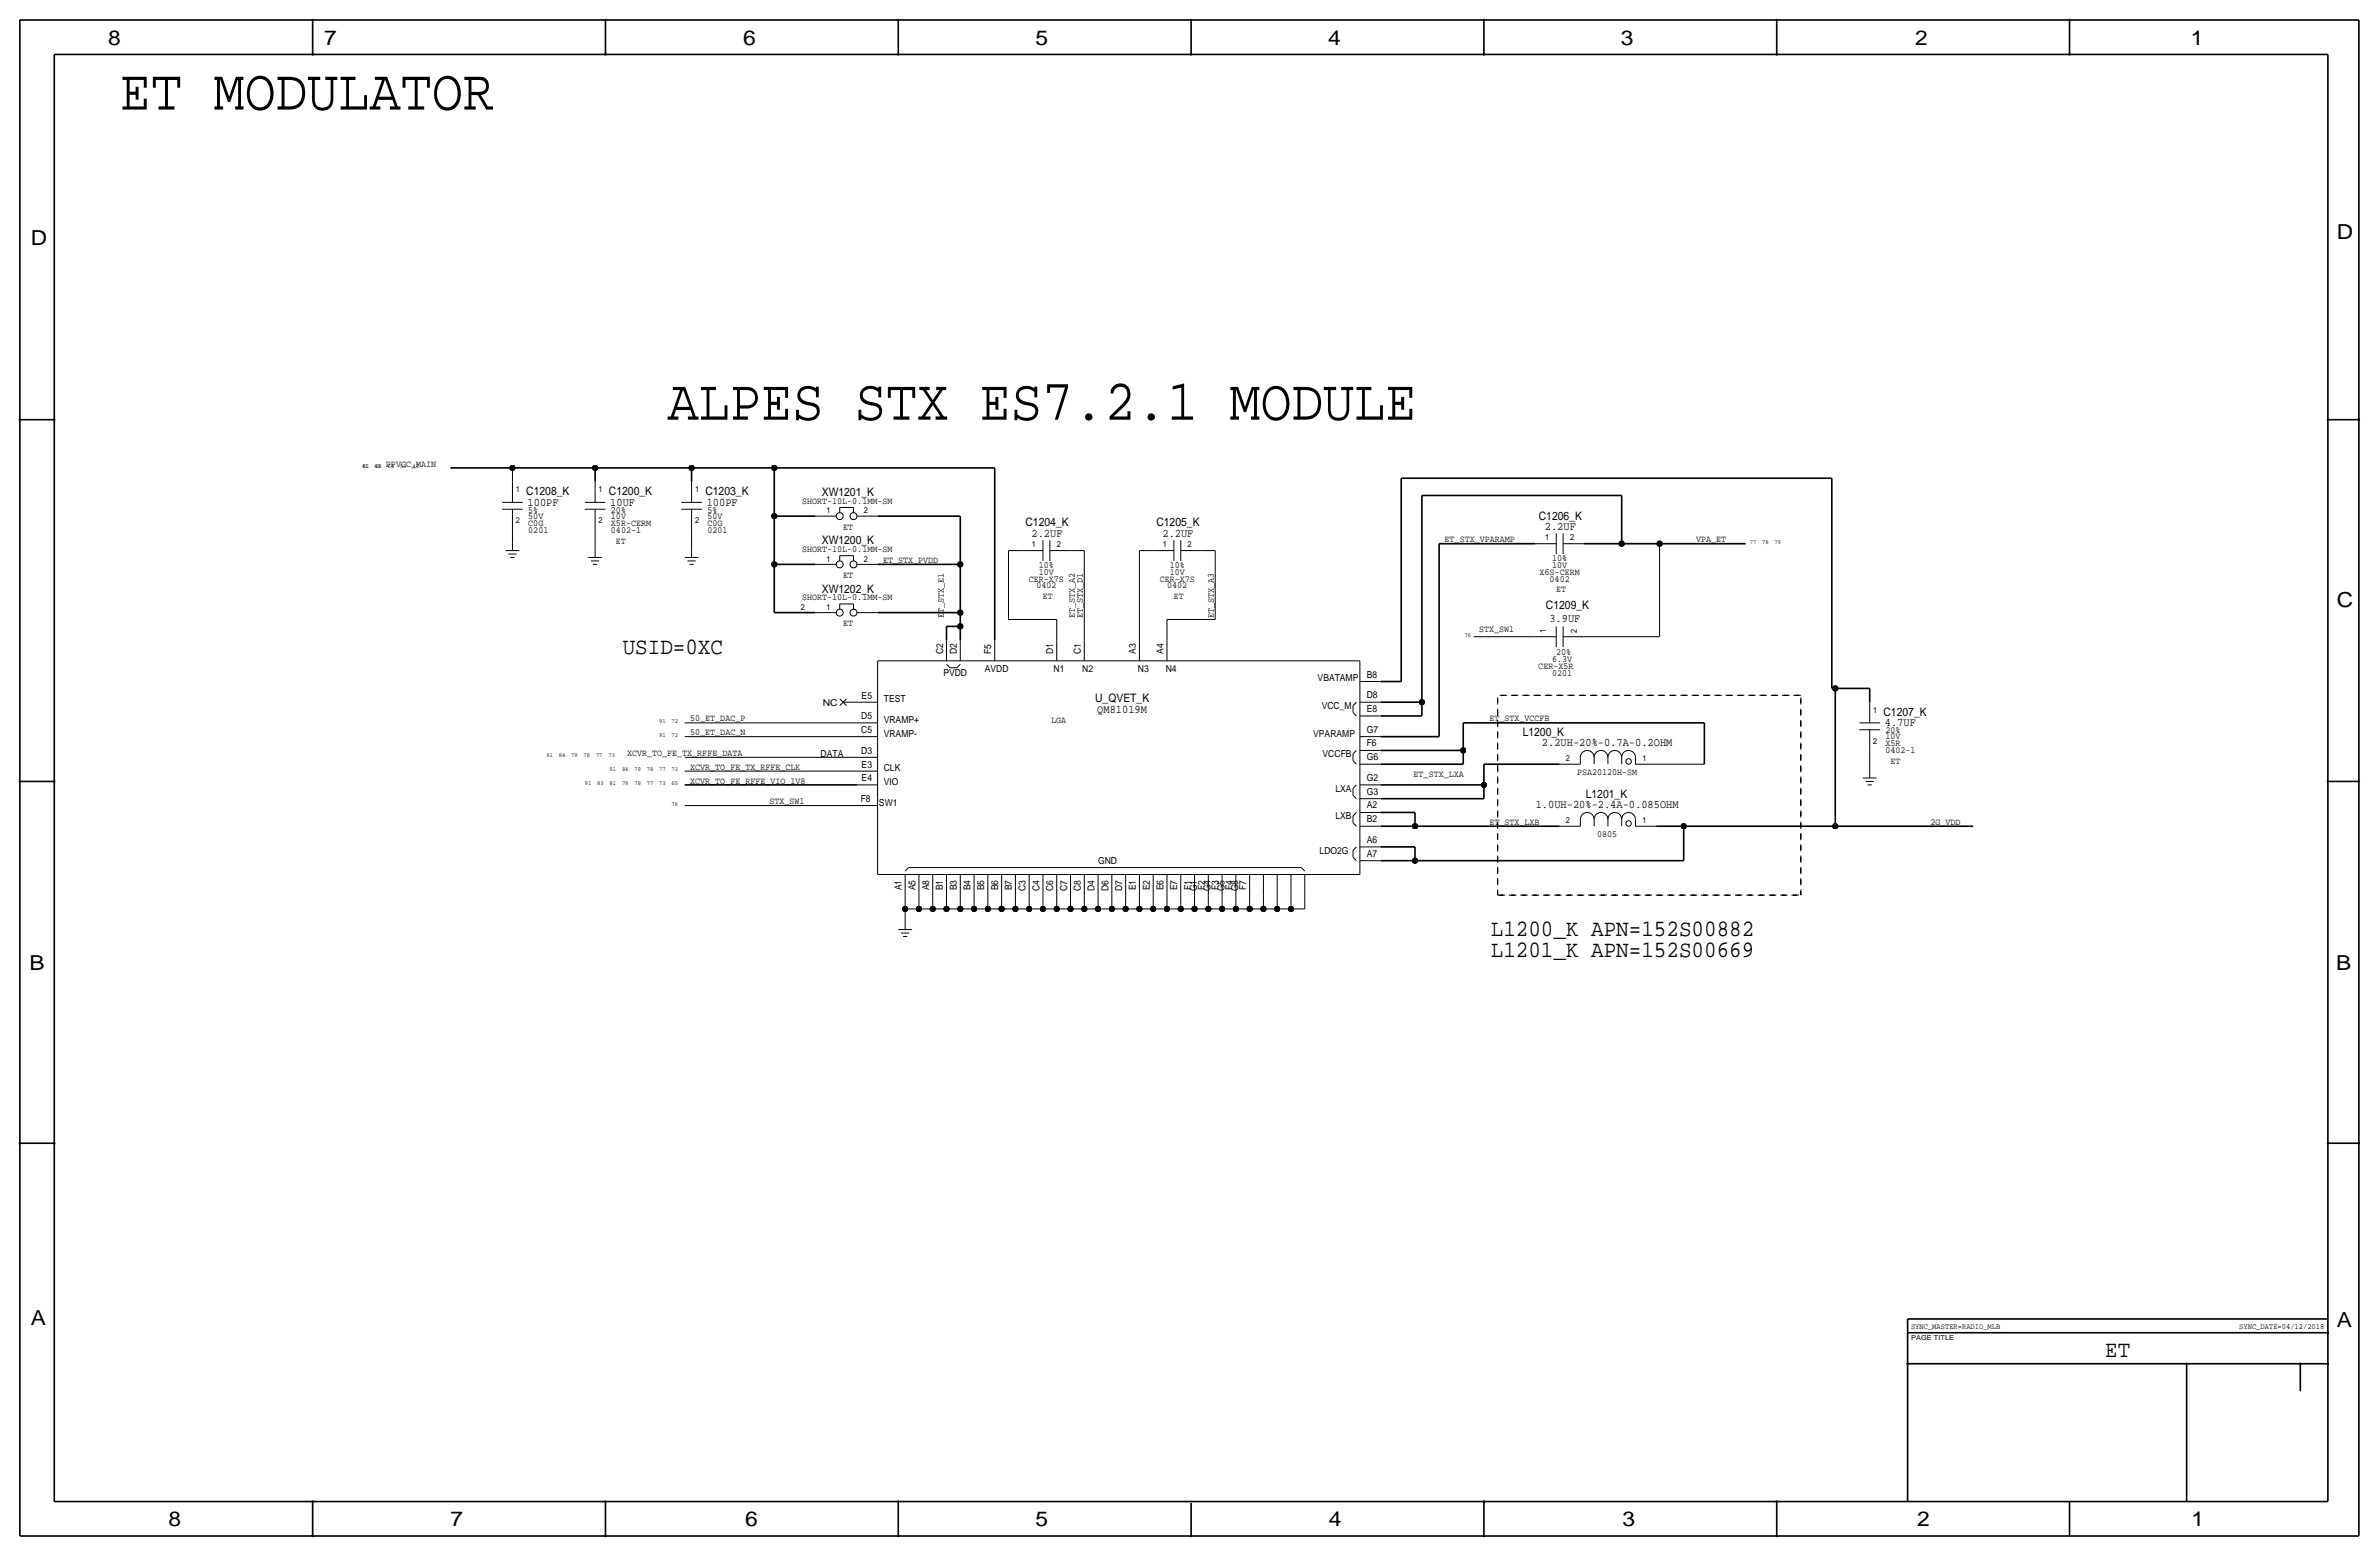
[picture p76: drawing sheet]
<svg xmlns="http://www.w3.org/2000/svg" width="877mm" height="574mm" viewBox="0 0 877 574" stroke-linecap="round" stroke-linejoin="round" font-family="sans-serif">
<defs><g id="words">
<g font-size="21.5">
<text x="44.1" y="40.4">ET MODULATOR</text>
<text x="246.1" y="154.7">ALPES STX ES7.2.1 MODULE</text>
</g>
<g font-size="8.6">
<text x="229.6" y="241">USID=0XC</text>
<text x="549.6" y="345.2">L1200_K APN=152S00882</text>
<text x="549.6" y="352.8">L1201_K APN=152S00669</text>
<text x="776.1" y="500.1">ET</text>
</g>
<g font-size="7.6">
<text x="39.9" y="16.5">8</text>
<text x="119.5" y="16.5">7</text>
<text x="274" y="16.5">6</text>
<text x="381.7" y="16.5">5</text>
<text x="489.7" y="16.5">4</text>
<text x="597.6" y="16.5">3</text>
<text x="706.1" y="16.5">2</text>
<text x="807.7" y="16.5">1</text>
<text x="861.5" y="88.1">D</text>
<text x="11.4" y="90.4">D</text>
<text x="861.5" y="223.8">C</text>
<text x="10.8" y="357.6">B</text>
<text x="861.3" y="357.4">B</text>
<text x="11.3" y="488.4">A</text>
<text x="861.5" y="489.2">A</text>
<text x="62.2" y="562.6">8</text>
<text x="166" y="562.6">7</text>
<text x="274.8" y="562.6">6</text>
<text x="381.7" y="562.6">5</text>
<text x="489.9" y="562.6">4</text>
<text x="598.1" y="562.6">3</text>
<text x="706.8" y="562.6">2</text>
<text x="807.9" y="562.6">1</text>
</g>
<g font-size="4.3">
<text x="194" y="182.6">C1208_K</text>
<text x="224.5" y="182.6">C1200_K</text>
<text x="260" y="182.6">C1203_K</text>
<text x="303" y="182.9">XW1201_K</text>
<text x="194.5" y="186.4">100PF</text>
<text x="225" y="186.4">10UF</text>
<text x="260.6" y="186.4">100PF</text>
<text x="567.3" y="191.5">C1206_K</text>
<text x="378.1" y="194.1">C1204_K</text>
<text x="380.3" y="197.9">2.2UF</text>
<text x="426.3" y="194.1">C1205_K</text>
<text x="428.6" y="197.9">2.2UF</text>
<text x="569.5" y="195.3">2.2UF</text>
<text x="303" y="200.7">XW1200_K</text>
<text x="303" y="218.4">XW1202_K</text>
<text x="569.9" y="224.5">C1209_K</text>
<text x="571.2" y="229.1">3.9UF</text>
<text x="403.7" y="258.8">U_QVET_K</text>
<text x="404.5" y="262.6">QM81019M</text>
<text x="694.4" y="263.9">C1207_K</text>
<text x="694.9" y="267.7">4.7UF</text>
<text x="561.4" y="271.3">L1200_K</text>
<text x="568.5" y="274.8">2.2UH-20%-0.7A-0.2OHM</text>
<text x="566.2" y="297.7">1.0UH-20%-2.4A-0.085OHM</text>
<text x="584.6" y="294.1">L1201_K</text>
</g>
<g font-size="3.5">
<text x="142.3" y="172">PPVCC_MAIN</text>
<text x="295.7" y="185.7">SHORT-10L-0.1MM-SM</text>
<text x="194.8" y="189">5%</text>
<text x="194.8" y="191.3">50V</text>
<text x="225.2" y="191.3">10V</text>
<text x="225.2" y="189">20%</text>
<text x="260.8" y="189">5%</text>
<text x="260.8" y="191.3">50V</text>
<text x="194.8" y="193.8">C0G</text>
<text x="194.8" y="196.3">0201</text>
<text x="225.2" y="193.8">X5R-CERM</text>
<text x="225.2" y="196.3">0402-1</text>
<text x="260.8" y="196.3">0201</text>
<text x="260.8" y="193.8">C0G</text>
<text x="310.8" y="195.3">ET</text>
<text x="227" y="200.4">ET</text>
<text x="295.7" y="203.5">SHORT-10L-0.1MM-SM</text>
<text x="532.6" y="199.9">ET_STX_VPARAMP</text>
<text x="625.3" y="199.9">VPA_ET</text>
<text x="325.6" y="207.5">ET_STX_PVDD</text>
<text x="383" y="209.3">10%</text>
<text x="431.3" y="209.3">10%</text>
<text x="572.2" y="206.8">10%</text>
<text x="572.2" y="209.3">10V</text>
<text x="310.8" y="213.1">ET</text>
<text x="379.3" y="214.4">CER-X7S</text>
<text x="383" y="211.8">10V</text>
<text x="427.6" y="214.4">CER-X7S</text>
<text x="431.3" y="211.8">10V</text>
<text x="567.6" y="211.8">X6S-CERM</text>
<text x="571.3" y="214.4">0402</text>
<text x="295.7" y="221.2">SHORT-10L-0.1MM-SM</text>
<text x="382.1" y="216.9">0402</text>
<text x="384.5" y="220.7">ET</text>
<text x="430.3" y="216.9">0402</text>
<text x="432.8" y="220.7">ET</text>
<text x="573.7" y="218.2">ET</text>
<text x="348" y="227.8" transform="rotate(-90 348 227.8)">ET_STX_E1</text>
<text x="396.3" y="227.8" transform="rotate(-90 396.3 227.8)">ET_STX_A2</text>
<text x="399.2" y="227.8" transform="rotate(-90 399.2 227.8)">ET_STX_D1</text>
<text x="447.5" y="227.8" transform="rotate(-90 447.5 227.8)">ET_STX_A3</text>
<text x="310.8" y="230.9">ET</text>
<text x="545.3" y="232.9">STX_SW1</text>
<text x="347.7" y="241" transform="rotate(-90 347.7 241)">C2</text>
<text x="352.8" y="241" transform="rotate(-90 352.8 241)">D2</text>
<text x="365.5" y="241" transform="rotate(-90 365.5 241)">F5</text>
<text x="388.3" y="241" transform="rotate(-90 388.3 241)">D1</text>
<text x="398.5" y="241" transform="rotate(-90 398.5 241)">C1</text>
<text x="418.8" y="241" transform="rotate(-90 418.8 241)">A3</text>
<text x="429" y="241" transform="rotate(-90 429 241)">A4</text>
<text x="572.2" y="244.1">6.3V</text>
<text x="573.7" y="241.6">20%</text>
<text x="347.8" y="249.2">PVDD</text>
<text x="363" y="247.9">AVDD</text>
<text x="388.4" y="247.9">N1</text>
<text x="399" y="247.9">N2</text>
<text x="419.5" y="247.9">N3</text>
<text x="429.8" y="247.9">N4</text>
<text x="485.8" y="251.2">VBATAMP</text>
<text x="503.9" y="249.9">B8</text>
<text x="567.1" y="246.6">CER-X5R</text>
<text x="572.2" y="249.2">0201</text>
<text x="317.7" y="257.6">E5</text>
<text x="503.9" y="257.3">D8</text>
<text x="303.3" y="260.1">NC</text>
<text x="325.8" y="258.8">TEST</text>
<text x="487.3" y="261.4">VCC_M</text>
<text x="503.9" y="262.4">E8</text>
<text x="254.5" y="265.9">50_ET_DAC_P</text>
<text x="317.5" y="265.2">D5</text>
<text x="325.8" y="266.4">VRAMP+</text>
<text x="387.5" y="266.4">LGA</text>
<text x="549.1" y="265.9">ET_STX_VCCFB</text>
<text x="254.5" y="271">50_ET_DAC_N</text>
<text x="317.5" y="270.3">C5</text>
<text x="325.8" y="271.5">VRAMP-</text>
<text x="484.2" y="271.5">VPARAMP</text>
<text x="503.9" y="270">G7</text>
<text x="503.9" y="275.1">F6</text>
<text x="695.1" y="275.1">X5R</text>
<text x="695.1" y="272.5">10V</text>
<text x="695.1" y="270.3">20%</text>
<text x="231.2" y="278.6">XCVR_TO_FE_TX_RFFE_DATA</text>
<text x="302.5" y="279.1">DATA</text>
<text x="317.5" y="277.9">D3</text>
<text x="487.6" y="279.1">VCCFB</text>
<text x="503.9" y="280.2">G6</text>
<text x="695.1" y="277.6">0402-1</text>
<text x="696.9" y="281.7">ET</text>
<text x="254.5" y="283.7">XCVR_TO_FE_TX_RFFE_CLK</text>
<text x="317.7" y="283">E3</text>
<text x="325.8" y="284.2">CLK</text>
<text x="503.9" y="287.8">G2</text>
<text x="521.2" y="286.3">ET_STX_LXA</text>
<text x="581.4" y="285.8">PSA20120H-SM</text>
<text x="254.5" y="288.8">XCVR_TO_FE_RFFE_VIO_1V8</text>
<text x="317.7" y="288">E4</text>
<text x="325.8" y="289.3">VIO</text>
<text x="492.3" y="291.8">LXA</text>
<text x="503.9" y="292.9">G3</text>
<text x="283.7" y="296.4">STX_SW1</text>
<text x="317.3" y="295.7">F8</text>
<text x="324.1" y="296.9">SW1</text>
<text x="503.9" y="297.9">A2</text>
<text x="492.3" y="302">LXB</text>
<text x="503.9" y="303">B2</text>
<text x="549.1" y="304">ET_STX_LXB</text>
<text x="711.7" y="304">2G_VDD</text>
<text x="503.9" y="310.6">A6</text>
<text x="588.8" y="308.6">0805</text>
<text x="486.5" y="314.7">LDO2G</text>
<text x="503.9" y="315.7">A7</text>
<text x="404.8" y="318.5">GND</text>
<text x="332.4" y="328.2" transform="rotate(-90 332.4 328.2)">A1</text>
<text x="337.5" y="328.2" transform="rotate(-90 337.5 328.2)">A5</text>
<text x="342.6" y="328.2" transform="rotate(-90 342.6 328.2)">A8</text>
<text x="347.6" y="328.2" transform="rotate(-90 347.6 328.2)">B1</text>
<text x="352.7" y="328.2" transform="rotate(-90 352.7 328.2)">B3</text>
<text x="357.8" y="328.2" transform="rotate(-90 357.8 328.2)">B4</text>
<text x="362.9" y="328.2" transform="rotate(-90 362.9 328.2)">B5</text>
<text x="368" y="328.2" transform="rotate(-90 368 328.2)">B6</text>
<text x="373" y="328.2" transform="rotate(-90 373 328.2)">B7</text>
<text x="378.1" y="328.4" transform="rotate(-90 378.1 328.4)">C3</text>
<text x="383.2" y="328.4" transform="rotate(-90 383.2 328.4)">C4</text>
<text x="388.3" y="328.4" transform="rotate(-90 388.3 328.4)">C6</text>
<text x="393.4" y="328.4" transform="rotate(-90 393.4 328.4)">C7</text>
<text x="398.5" y="328.4" transform="rotate(-90 398.5 328.4)">C8</text>
<text x="403.5" y="328.4" transform="rotate(-90 403.5 328.4)">D4</text>
<text x="408.6" y="328.4" transform="rotate(-90 408.6 328.4)">D6</text>
<text x="413.7" y="328.4" transform="rotate(-90 413.7 328.4)">D7</text>
<text x="418.8" y="328.2" transform="rotate(-90 418.8 328.2)">E1</text>
<text x="423.9" y="328.2" transform="rotate(-90 423.9 328.2)">E2</text>
<text x="428.9" y="328.2" transform="rotate(-90 428.9 328.2)">E6</text>
<text x="434" y="328.2" transform="rotate(-90 434 328.2)">E7</text>
<text x="439.1" y="328" transform="rotate(-90 439.1 328)">F1</text>
<text x="441.2" y="328.6" transform="rotate(-90 441.2 328.6)">G1</text>
<text x="444.2" y="328" transform="rotate(-90 444.2 328)">F2</text>
<text x="446.3" y="328.6" transform="rotate(-90 446.3 328.6)">G4</text>
<text x="449.3" y="328" transform="rotate(-90 449.3 328)">F3</text>
<text x="451.4" y="328.6" transform="rotate(-90 451.4 328.6)">G5</text>
<text x="454.3" y="328" transform="rotate(-90 454.3 328)">F4</text>
<text x="456.5" y="328.6" transform="rotate(-90 456.5 328.6)">G8</text>
<text x="459.4" y="328" transform="rotate(-90 459.4 328)">F7</text>
</g>
<g font-size="3.1">
<text x="190.2" y="181.4">1</text>
<text x="220.7" y="181.4">1</text>
<text x="256.2" y="181.4">1</text>
<text x="304.7" y="189.2">1</text>
<text x="318.5" y="189.2">2</text>
<text x="190.2" y="192.8">2</text>
<text x="220.7" y="192.8">2</text>
<text x="256.2" y="192.8">2</text>
<text x="380.4" y="201.7">1</text>
<text x="389.6" y="201.7">2</text>
<text x="428.7" y="201.7">1</text>
<text x="437.8" y="201.7">2</text>
<text x="569.7" y="199.1">1</text>
<text x="578.8" y="199.1">2</text>
<text x="304.7" y="207">1</text>
<text x="318.5" y="207">2</text>
<text x="295.2" y="224.8">2</text>
<text x="304.7" y="224.8">1</text>
<text x="569.9" y="233.4" transform="rotate(-90 569.9 233.4)">1</text>
<text x="581.4" y="233.4" transform="rotate(-90 581.4 233.4)">2</text>
<text x="690.6" y="262.6">1</text>
<text x="690.6" y="274.1">2</text>
<text x="577.3" y="280.4">2</text>
<text x="605.5" y="280.4">1</text>
<text x="577.3" y="303.3">2</text>
<text x="605.5" y="303.3">1</text>
</g>
<g font-size="2.9">
<text x="704.5" y="490">SYNC_MASTER=RADIO_MLB</text>
<text x="825.6" y="490">SYNC_DATE=04/12/2018</text>
</g>
<text font-size="2.5" x="704.5" y="493.8">PAGE TITLE</text>
<g font-size="2.3">
<text x="133.4" y="172.5">41</text>
<text x="133.8" y="172.5">91</text>
<text x="138" y="172.5">40</text>
<text x="138.4" y="172.5">68</text>
<text x="142.9" y="172.5">65</text>
<text x="147.5" y="172.5">59</text>
<text x="152.1" y="172.5">43</text>
<text x="645.1" y="200.4">77</text>
<text x="649.7" y="200.4">78</text>
<text x="654.3" y="200.4">79</text>
<text x="540" y="234.7">76</text>
<text x="243" y="266.4">91</text>
<text x="247.6" y="266.4">72</text>
<text x="243" y="271.5">91</text>
<text x="247.6" y="271.5">72</text>
<text x="201.4" y="279.1">91</text>
<text x="206" y="279.1">84</text>
<text x="210.6" y="279.1">79</text>
<text x="215.2" y="279.1">78</text>
<text x="219.7" y="279.1">77</text>
<text x="224.3" y="279.1">73</text>
<text x="224.7" y="284.2">91</text>
<text x="229.3" y="284.2">84</text>
<text x="233.9" y="284.2">79</text>
<text x="238.5" y="284.2">78</text>
<text x="243" y="284.2">77</text>
<text x="247.6" y="284.2">73</text>
<text x="215.6" y="289.3">91</text>
<text x="220.2" y="289.3">83</text>
<text x="224.7" y="289.3">81</text>
<text x="229.3" y="289.3">79</text>
<text x="233.9" y="289.3">78</text>
<text x="238.5" y="289.3">77</text>
<text x="243" y="289.3">73</text>
<text x="247.6" y="289.3">65</text>
<text x="247.6" y="296.9">76</text>
</g>
</g></defs>
<g fill="none" stroke="#000" stroke-width=".6" stroke-linecap="butt">
<path d="M7.3 7.4v558.8zM7.3 7.4h862.3zM115.3 7.4v12.7zM223.2 7.4v12.7zM331.2 7.4v12.7zM439.1 7.4v12.7zM547.1 7.4v12.7zM655 7.4v12.7zM763 7.4v12.7zM869.6 7.4v558.8zM20 20.1v533.4zM20 20.1h838.2z"/>
<path d="M858.2 20.1v533.4zM7.3 154.7h12.7zM858.2 154.7h11.4zM166.1 172.5h22.8zM188.9 172.5h30.5zM219.4 172.5v5zM219.4 172.5h35.6zM255 172.5h30.4zM255 172.5v5zM285.4 172.5v17.7zM285.4 172.5h81.3zM366.7 172.5v63.5z"/>
<path d="M516.6 176.3v74.9zM516.6 176.3h158.7zM675.3 176.3v77.4zM285.4 190.2v17.8zM285.4 190.2h15.3zM323.5 190.2h30.5zM354 190.2v17.8zM524.2 182.6v76.2zM524.2 182.6h73.7zM597.9 182.6v17.8zM285.4 208v17.8zM285.4 208h15.3z"/>
<path d="M323.5 208h30.5zM354 208v17.8zM530.6 200.4h35.5zM530.6 200.4v71.1zM583.9 200.4h14zM597.9 200.4h13.9zM611.8 200.4h31.8zM285.4 225.8h15.3zM323.5 225.8h30.5zM348.9 230.9v5.1zM348.9 230.9h5.1zM354 225.8v5.1z"/>
<path d="M354 230.9v5.1zM509 258.8h15.2zM509 251.2h7.6zM524.2 258.8v5.1zM675.3 253.7h1.3zM676.6 253.7h12.7zM676.6 253.7v50.8zM689.3 253.7v5.1zM509 263.9h15.2zM509 271.5h21.6zM509 276.6h30.4zM539.4 266.4h88.9z"/>
<path d="M539.4 266.4v10.2zM539.4 276.6v5.1zM628.3 266.4v15.3zM7.3 288h12.7zM252.4 289.3h63.5zM509 289.3h38.1zM509 294.4h38.1zM509 299.5h12.7zM509 281.7h30.4zM521.7 299.5v5zM547.1 281.7h27.9zM547.1 281.7v7.6z"/>
<path d="M547.1 289.3v5.1zM858.2 288h11.4zM509 317.2h12.7zM509 312.2h12.7zM509 304.5h12.7zM521.7 304.5h53.3zM521.7 317.2h99zM521.7 312.2v5zM610.6 304.5h10.1zM620.7 304.5h55.9zM620.7 304.5v12.7zM676.6 304.5h50.8z"/>
<path d="M7.3 421.4h12.7zM858.2 421.4h11.4zM703.3 491.2h154.9zM703.3 486.2h154.9zM703.3 486.2v5zM703.3 491.2v62.3zM703.3 502.7h154.9zM806.1 502.7v50.8zM848.1 502.7v10.1zM20 553.5h838.2zM115.3 553.5v12.7zM223.2 553.5v12.7z"/>
<path d="M331.2 553.5v12.7zM439.1 554v12.2zM547.1 553.5v12.7zM655 553.5v12.7zM763 553.5v12.7zM7.3 566.2h862.3z"/>
</g>
<g fill="none" stroke="#000" stroke-width=".37">
<path d="M188.9 172.5v5zM188.9 177.5v7.7zM219.4 177.5v7.7zM255 177.5v7.7zM185.1 187.7h7.6zM185.1 185.2h7.6zM188.9 195.3v5.1zM188.9 187.7v7.6zM215.6 185.2h7.6zM215.6 187.7h7.6zM219.4 195.3v7.6zM219.4 187.7v7.6z"/>
<path d="M251.2 185.2h7.6zM251.2 187.7h7.6zM255 195.3v7.6zM255 187.7v7.6zM300.7 190.2h7.6zM309.6 187h5.1zM309.6 187v2zM314.7 187v2zM315.9 190.2h7.6zM384.5 199.1v7.7zM387 199.1v7.7zM432.8 199.1v7.7z"/>
<path d="M435.3 199.1v7.7zM573.7 196.6v7.6zM576.3 196.6v7.6zM186.4 202.9h5.1zM187.4 204.2h3zM188.2 205.5h1.5zM188.9 200.4v2.5zM216.9 205.5h5zM217.9 206.8h3zM218.6 208h1.6zM219.4 202.9v2.6zM252.4 205.5h5.1z"/>
<path d="M253.4 206.8h3.1zM254.2 208h1.5zM255 202.9v2.6zM300.7 208h7.6zM309.6 204.8h5.1zM309.6 204.8v2zM314.7 204.8v2zM315.9 208h7.6zM371.8 202.9v25.4zM371.8 202.9h5.1zM376.9 202.9h7.6zM387 202.9h7.7z"/>
<path d="M394.7 202.9h5zM399.7 202.9v33.1zM420.1 202.9h5zM420.1 202.9v33.1zM425.1 202.9h7.7zM435.3 202.9h7.6zM442.9 202.9h5.1zM448 202.9v25.4zM566.1 200.4h7.6zM576.3 200.4h7.6zM611.8 200.4v34.3zM300.7 225.8h7.6z"/>
<path d="M309.6 222.6h5.1zM309.6 222.6v1.9zM314.7 222.6v1.9zM315.9 225.8h7.6zM348.9 236v7.6zM354 236v7.6zM366.7 236v7.6zM371.8 228.3h17.8zM389.6 228.3v7.7zM389.6 236v7.6zM399.7 236v7.6zM420.1 236v7.6z"/>
<path d="M430.2 228.3h17.8zM430.2 228.3v7.7zM430.2 236v7.6zM543.3 234.7h22.8zM566.1 234.7h7.6zM573.7 230.9v7.6zM576.3 234.7h7.6zM576.3 230.9v7.6zM583.9 234.7h27.9zM309.6 257.6l2.5 2.5zM310.8 258.8h5.1zM315.9 258.8h7.6z"/>
<path d="M323.5 243.6v78.7zM323.5 243.6h177.8zM348.9 244.9l1.3 1.2zM350.2 246.1h2.6zM352.8 246.1l1.2-1.2zM500.1 258.8l-1.3 1.3zM501.3 251.2h7.7zM501.3 258.8h7.7zM501.3 243.6v78.7zM689.3 258.8v7.6zM252.4 279.1h63.5zM252.4 271.5h63.5z"/>
<path d="M252.4 266.4h63.5zM309.6 260.1l2.5-2.5zM315.9 279.1h7.6zM315.9 271.5h7.6zM315.9 266.4h7.6zM498.8 277.9v2.5zM498.8 262.6l1.3 1.3zM498.8 260.1v2.5zM500.1 276.6l-1.3 1.3zM501.3 276.6h7.7zM501.3 271.5h7.7zM501.3 263.9h7.7z"/>
<path d="M582.6 279.1a2.54 2.54 0 0 1 2.6-2.5 2.54 2.54 0 0 1 2.5 2.5 2.54 2.54 0 0 1 2.5-2.5 2.54 2.54 0 0 1 2.6 2.5 2.54 2.54 0 0 1 2.5-2.5 2.54 2.54 0 0 1 2.6 2.5 2.54 2.54 0 0 1 2.5-2.5 2.54 2.54 0 0 1 2.5 2.5M582.6 279.1v2.6zM587.7 279.1v2.6zM592.8 279.1v2.6zM597.9 279.1v2.6zM602.9 279.1v2.6zM685.5 269h7.6zM685.5 266.4h7.6zM689.3 276.6v7.6zM689.3 269v7.6zM252.4 284.2h63.5zM252.4 296.9h63.5z"/>
<path d="M315.9 284.2h7.6zM315.9 289.3h7.6zM315.9 296.9h7.6zM498.8 280.4l1.3 1.3zM498.8 293.1l1.3 1.3zM498.8 290.6v2.5zM500.1 299.5l-1.3 1.2zM500.1 289.3l-1.3 1.3zM501.3 299.5h7.7zM501.3 289.3h7.7zM501.3 294.4h7.7zM501.3 281.7h7.7z"/>
<path d="M575 281.7h7.6zM602.9 281.7h7.7zM610.6 281.7h17.7zM686.8 286.8h5zM687.8 288h3zM688.5 289.3h1.6zM689.3 284.2v2.6zM335 319.8h144.8zM479.8 319.8l1.2 1.3zM498.8 303.3l1.3 1.2zM498.8 300.7v2.6zM498.8 316l1.3 1.2z"/>
<path d="M498.8 313.4v2.6zM500.1 312.2l-1.3 1.2zM501.3 312.2h7.7zM501.3 317.2h7.7zM501.3 304.5h7.7zM575 304.5h7.6zM582.6 302a2.54 2.54 0 0 1 2.6-2.5 2.54 2.54 0 0 1 2.5 2.5 2.54 2.54 0 0 1 2.5-2.5 2.54 2.54 0 0 1 2.6 2.5 2.54 2.54 0 0 1 2.5-2.5 2.54 2.54 0 0 1 2.6 2.5 2.54 2.54 0 0 1 2.5-2.5 2.54 2.54 0 0 1 2.5 2.5M582.6 302v2.5zM587.7 302v2.5zM592.8 302v2.5zM597.9 302v2.5zM602.9 304.5h7.7z"/>
<path d="M602.9 302v2.5zM323.5 322.3h177.8zM333.7 335h5.1zM333.7 329.9v5.1zM333.7 335v5.1zM333.7 322.3v7.6zM333.7 321.1l1.3-1.3zM338.8 335h5.1zM338.8 329.9v5.1zM338.8 322.3v7.6zM343.9 335h5zM343.9 329.9v5.1z"/>
<path d="M343.9 322.3v7.6zM348.9 335h5.1zM348.9 329.9v5.1zM348.9 322.3v7.6zM354 335h5.1zM354 329.9v5.1zM354 322.3v7.6zM359.1 335h5.1zM359.1 329.9v5.1zM359.1 322.3v7.6zM364.2 335h5.1zM364.2 329.9v5.1z"/>
<path d="M364.2 322.3v7.6zM369.3 335h5zM369.3 329.9v5.1zM369.3 322.3v7.6zM374.3 335h5.1zM374.3 329.9v5.1zM374.3 322.3v7.6zM379.4 335h5.1zM379.4 329.9v5.1zM379.4 322.3v7.6zM384.5 335h5.1zM384.5 329.9v5.1z"/>
<path d="M384.5 322.3v7.6zM389.6 335h5.1zM389.6 329.9v5.1zM389.6 322.3v7.6zM394.7 335h5zM394.7 329.9v5.1zM394.7 322.3v7.6zM399.7 329.9v5.1zM399.7 322.3v7.6zM399.7 335h5.1zM404.8 335h5.1zM404.8 329.9v5.1z"/>
<path d="M404.8 322.3v7.6zM409.9 329.9v5.1zM409.9 322.3v7.6zM409.9 335h5.1zM415 329.9v5.1zM415 322.3v7.6zM415 335h5.1zM420.1 329.9v5.1zM420.1 322.3v7.6zM420.1 335h5zM425.1 335h5.1zM425.1 329.9v5.1z"/>
<path d="M425.1 322.3v7.6zM430.2 335h5.1zM430.2 329.9v5.1zM430.2 322.3v7.6zM435.3 335h5.1zM435.3 329.9v5.1zM435.3 322.3v7.6zM440.4 335h5.1zM440.4 329.9v5.1zM440.4 322.3v7.6zM445.5 335h5zM445.5 329.9v5.1z"/>
<path d="M445.5 322.3v7.6zM450.5 329.9v5.1zM450.5 322.3v7.6zM450.5 335h5.1zM455.6 335h5.1zM455.6 329.9v5.1zM455.6 322.3v7.6zM460.7 335h5.1zM460.7 329.9v5.1zM460.7 322.3v7.6zM465.8 335h5.1zM465.8 329.9v5.1z"/>
<path d="M465.8 322.3v7.6zM470.9 335h5zM470.9 329.9v5.1zM470.9 322.3v7.6zM475.9 335h5.1zM475.9 329.9v5.1zM475.9 322.3v7.6zM481 329.9v5.1zM481 322.3v7.6zM331.2 342.6h5zM332.2 343.9h3zM332.9 345.2h1.6z"/>
<path d="M333.7 340.1v2.5z"/>
<circle cx="309.6" cy="190.3" r="1.28"/>
<circle cx="314.6" cy="190.3" r="1.28"/>
<circle cx="309.6" cy="208" r="1.28"/>
<circle cx="314.6" cy="208" r="1.28"/>
<circle cx="309.6" cy="225.8" r="1.28"/>
<circle cx="314.6" cy="225.8" r="1.28"/>
<circle cx="600.4" cy="280.7" r="1.02"/>
<circle cx="600.4" cy="303.5" r="1.02"/>
</g>
<path d="M552.1 256.3h111.8zM552.1 256.3v73.6zM663.9 256.3v73.6zM552.1 329.9h111.8z" fill="none" stroke="#000" stroke-width=".37" stroke-dasharray="2.1" stroke-linecap="butt"/>
<g fill="#000" stroke="#000" stroke-width=".37">
<path d="M115.1 7.2h.4v.3h-.4zM115.1 19.9h.4v.3h-.4zM223 7.2h.4v.3h-.4zM223 19.9h.4v.3h-.4zM331 19.9h.4v.3h-.4zM331 7.2h.4v.3h-.4zM438.9 7.2h.4v.3h-.4zM438.9 19.9h.4v.3h-.4zM546.9 7.2h.4v.3h-.4zM546.9 19.9h.4v.3h-.4zM654.8 19.9h.4v.3h-.4zM654.8 7.2h.4v.3h-.4z"/>
<path d="M762.8 19.9h.4v.3h-.4zM762.8 7.2h.4v.3h-.4zM7.1 154.5h.4v.4h-.4zM19.8 154.5h.4v.4h-.4zM858 154.5h.4v.4h-.4zM869.5 154.5h.3v.4h-.3zM7.1 287.9h.4v.3h-.4zM19.8 287.9h.4v.3h-.4zM858 287.9h.4v.3h-.4zM869.5 287.9h.3v.3h-.3zM7.1 421.2h.4v.4h-.4zM19.8 421.2h.4v.4h-.4z"/>
<path d="M858 421.2h.4v.4h-.4zM869.5 421.2h.3v.4h-.3zM858 491.1h.4v.3h-.4zM703.1 502.5h.4v.3h-.4zM806 502.5h.3v.3h-.3zM847.9 502.5h.3v.3h-.3zM858 502.5h.4v.3h-.4zM115.1 553.3h.4v.3h-.4zM223 553.3h.4v.3h-.4zM331 553.3h.4v.3h-.4zM546.9 553.3h.4v.3h-.4zM654.8 553.3h.4v.3h-.4z"/>
<path d="M115.1 566h.4v.3h-.4zM223 566h.4v.3h-.4zM331 566h.4v.3h-.4zM438.9 566h.4v.3h-.4zM546.9 566h.4v.3h-.4zM654.8 566h.4v.3h-.4z"/>
<circle cx="188.9" cy="172.5" r="1.02"/>
<circle cx="219.4" cy="172.5" r="1.02"/>
<circle cx="255" cy="172.5" r="1.02"/>
<circle cx="285.4" cy="172.5" r="1.02"/>
<circle cx="285.4" cy="190.2" r="1.02"/>
<circle cx="285.4" cy="208" r="1.02"/>
<circle cx="354" cy="208" r="1.02"/>
<circle cx="597.9" cy="200.4" r="1.02"/>
<circle cx="611.8" cy="200.4" r="1.02"/>
<circle cx="354" cy="230.9" r="1.02"/>
<circle cx="354" cy="225.8" r="1.02"/>
<circle cx="524.2" cy="258.8" r="1.02"/>
<circle cx="676.6" cy="253.7" r="1.02"/>
<circle cx="539.4" cy="276.6" r="1.02"/>
<circle cx="547.1" cy="289.3" r="1.02"/>
<circle cx="521.7" cy="304.5" r="1.02"/>
<circle cx="521.7" cy="317.2" r="1.02"/>
<circle cx="620.7" cy="304.5" r="1.02"/>
<circle cx="676.6" cy="304.5" r="1.02"/>
<circle cx="333.7" cy="335" r="1.02"/>
<circle cx="338.8" cy="335" r="1.02"/>
<circle cx="343.9" cy="335" r="1.02"/>
<circle cx="348.9" cy="335" r="1.02"/>
<circle cx="354" cy="335" r="1.02"/>
<circle cx="359.1" cy="335" r="1.02"/>
<circle cx="364.2" cy="335" r="1.02"/>
<circle cx="369.3" cy="335" r="1.02"/>
<circle cx="374.3" cy="335" r="1.02"/>
<circle cx="379.4" cy="335" r="1.02"/>
<circle cx="384.5" cy="335" r="1.02"/>
<circle cx="389.6" cy="335" r="1.02"/>
<circle cx="394.7" cy="335" r="1.02"/>
<circle cx="399.7" cy="335" r="1.02"/>
<circle cx="404.8" cy="335" r="1.02"/>
<circle cx="409.9" cy="335" r="1.02"/>
<circle cx="415" cy="335" r="1.02"/>
<circle cx="420.1" cy="335" r="1.02"/>
<circle cx="425.1" cy="335" r="1.02"/>
<circle cx="430.2" cy="335" r="1.02"/>
<circle cx="435.3" cy="335" r="1.02"/>
<circle cx="440.4" cy="335" r="1.02"/>
<circle cx="445.5" cy="335" r="1.02"/>
<circle cx="450.5" cy="335" r="1.02"/>
<circle cx="455.6" cy="335" r="1.02"/>
<circle cx="460.7" cy="335" r="1.02"/>
<circle cx="465.8" cy="335" r="1.02"/>
<circle cx="470.9" cy="335" r="1.02"/>
<circle cx="475.9" cy="335" r="1.02"/>
</g>
<use href="#words"/>
</svg>
